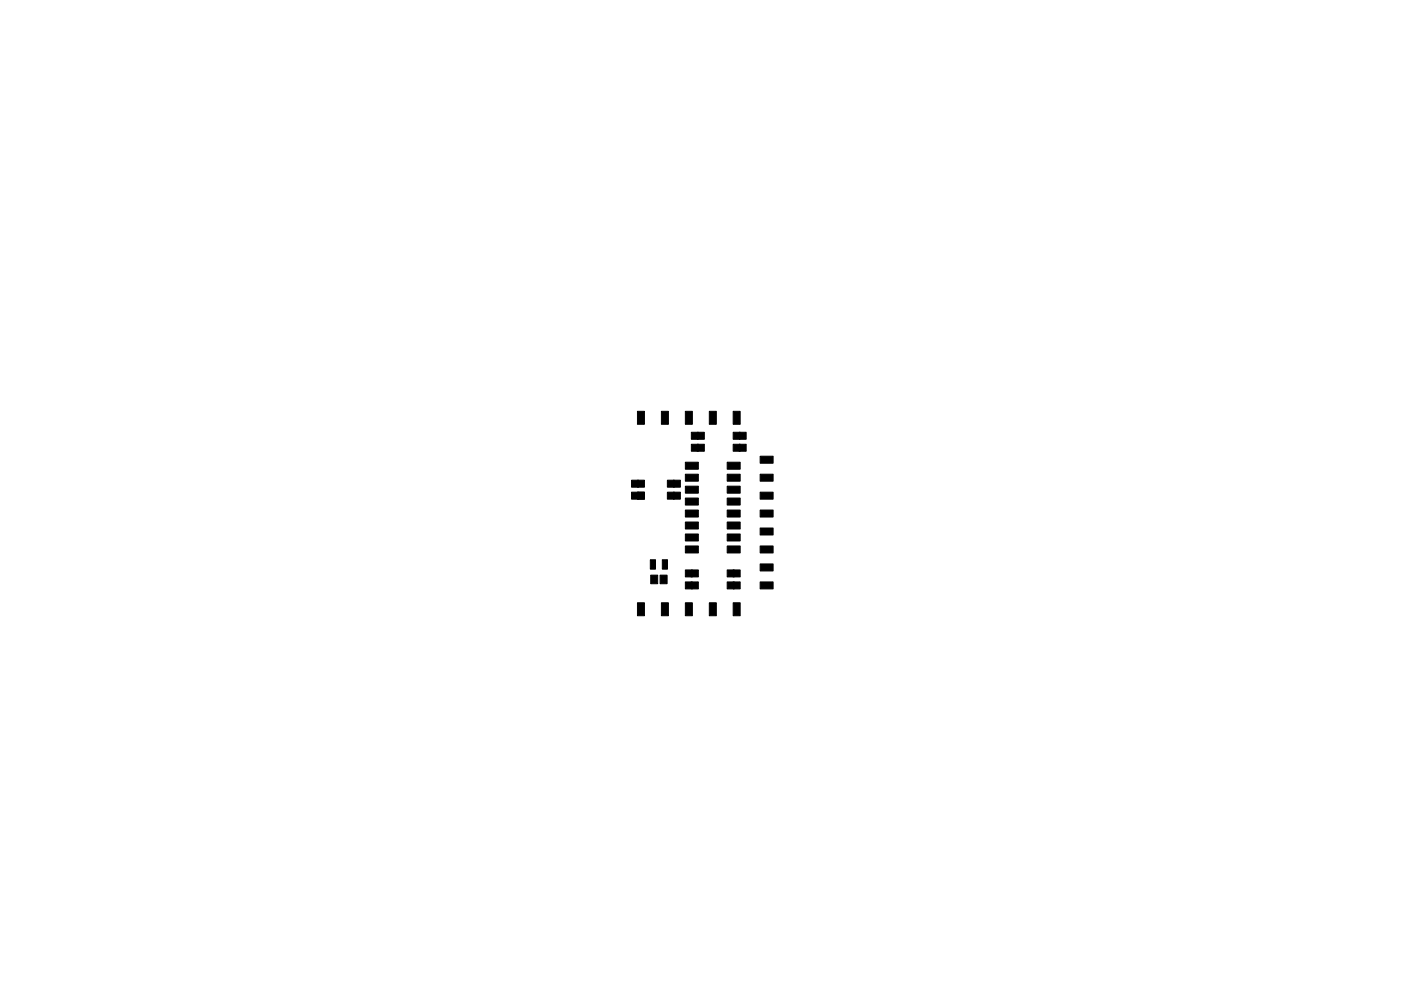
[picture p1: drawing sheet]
<svg xmlns="http://www.w3.org/2000/svg" width="297mm" height="210mm" viewBox="0 0 297 210" stroke-linecap="round" stroke-linejoin="round" font-family="sans-serif">
<g fill="#000" stroke="#000" stroke-width=".21">
<path d="M135.1 87.2h1.5v2.8h-1.5zM140.2 87.2h1.5v2.8h-1.5zM145.3 98h2.8v1.5h-2.8zM145.3 87.2h1.5v2.8h-1.5zM146.6 94.2h1.5v1.5h-1.5zM146.6 91.7h1.5v1.4h-1.5zM147.8 94.2h1.5v1.5h-1.5zM147.8 91.7h1.5v1.4h-1.5zM150.4 87.2h1.5v2.8h-1.5zM154.2 98h2.7v1.5h-2.7zM155.4 87.2h1.5v2.8h-1.5zM155.4 94.2h1.5v1.5h-1.5z"/>
<path d="M155.4 91.7h1.5v1.4h-1.5zM156.7 94.2h1.5v1.5h-1.5zM156.7 91.7h1.5v1.4h-1.5zM161.2 96.7h2.7v1.5h-2.7zM133.9 101.8h1.5v1.5h-1.5zM133.9 104.4h1.5v1.4h-1.5zM135.1 101.8h1.5v1.5h-1.5zM135.1 104.4h1.5v1.4h-1.5zM137.9 118.7h1.1v2h-1.1zM140.4 118.7h1.1v2h-1.1zM141.5 101.8h1.5v1.5h-1.5zM141.5 104.4h1.5v1.4h-1.5z"/>
<path d="M142.8 101.8h1.5v1.5h-1.5zM142.8 104.4h1.5v1.4h-1.5zM145.3 100.5h2.8v1.5h-2.8zM145.3 103.1h2.8v1.5h-2.8zM145.3 105.6h2.8v1.5h-2.8zM145.3 108.1h2.8v1.5h-2.8zM145.3 110.7h2.8v1.5h-2.8zM145.3 113.2h2.8v1.5h-2.8zM145.3 115.8h2.8v1.4h-2.8zM154.2 115.8h2.7v1.4h-2.7zM154.2 113.2h2.7v1.5h-2.7zM154.2 110.7h2.7v1.5h-2.7z"/>
<path d="M154.2 108.1h2.7v1.5h-2.7zM154.2 105.6h2.7v1.5h-2.7zM154.2 103.1h2.7v1.5h-2.7zM154.2 100.5h2.7v1.5h-2.7zM161.2 119.6h2.7v1.5h-2.7zM161.2 115.8h2.7v1.4h-2.7zM161.2 112h2.7v1.4h-2.7zM161.2 108.1h2.7v1.5h-2.7zM161.2 104.4h2.7v1.4h-2.7zM161.2 100.5h2.7v1.5h-2.7zM135.1 127.8h1.5v2.8h-1.5zM138 121.9h1.4v1.9h-1.4z"/>
<path d="M140 121.9h1.4v1.9h-1.4zM140.2 127.8h1.5v2.8h-1.5zM145.3 127.8h1.5v2.8h-1.5zM145.3 120.8h1.5v1.5h-1.5zM145.3 123.4h1.5v1.5h-1.5zM146.6 120.8h1.5v1.5h-1.5zM146.6 123.4h1.5v1.5h-1.5zM150.4 127.8h1.5v2.8h-1.5zM154.2 120.8h1.5v1.5h-1.5zM154.2 123.4h1.5v1.5h-1.5zM155.4 127.8h1.5v2.8h-1.5zM155.4 120.8h1.5v1.5h-1.5z"/>
<path d="M155.4 123.4h1.5v1.5h-1.5zM161.2 123.4h2.7v1.5h-2.7z"/>
</g>
</svg>
